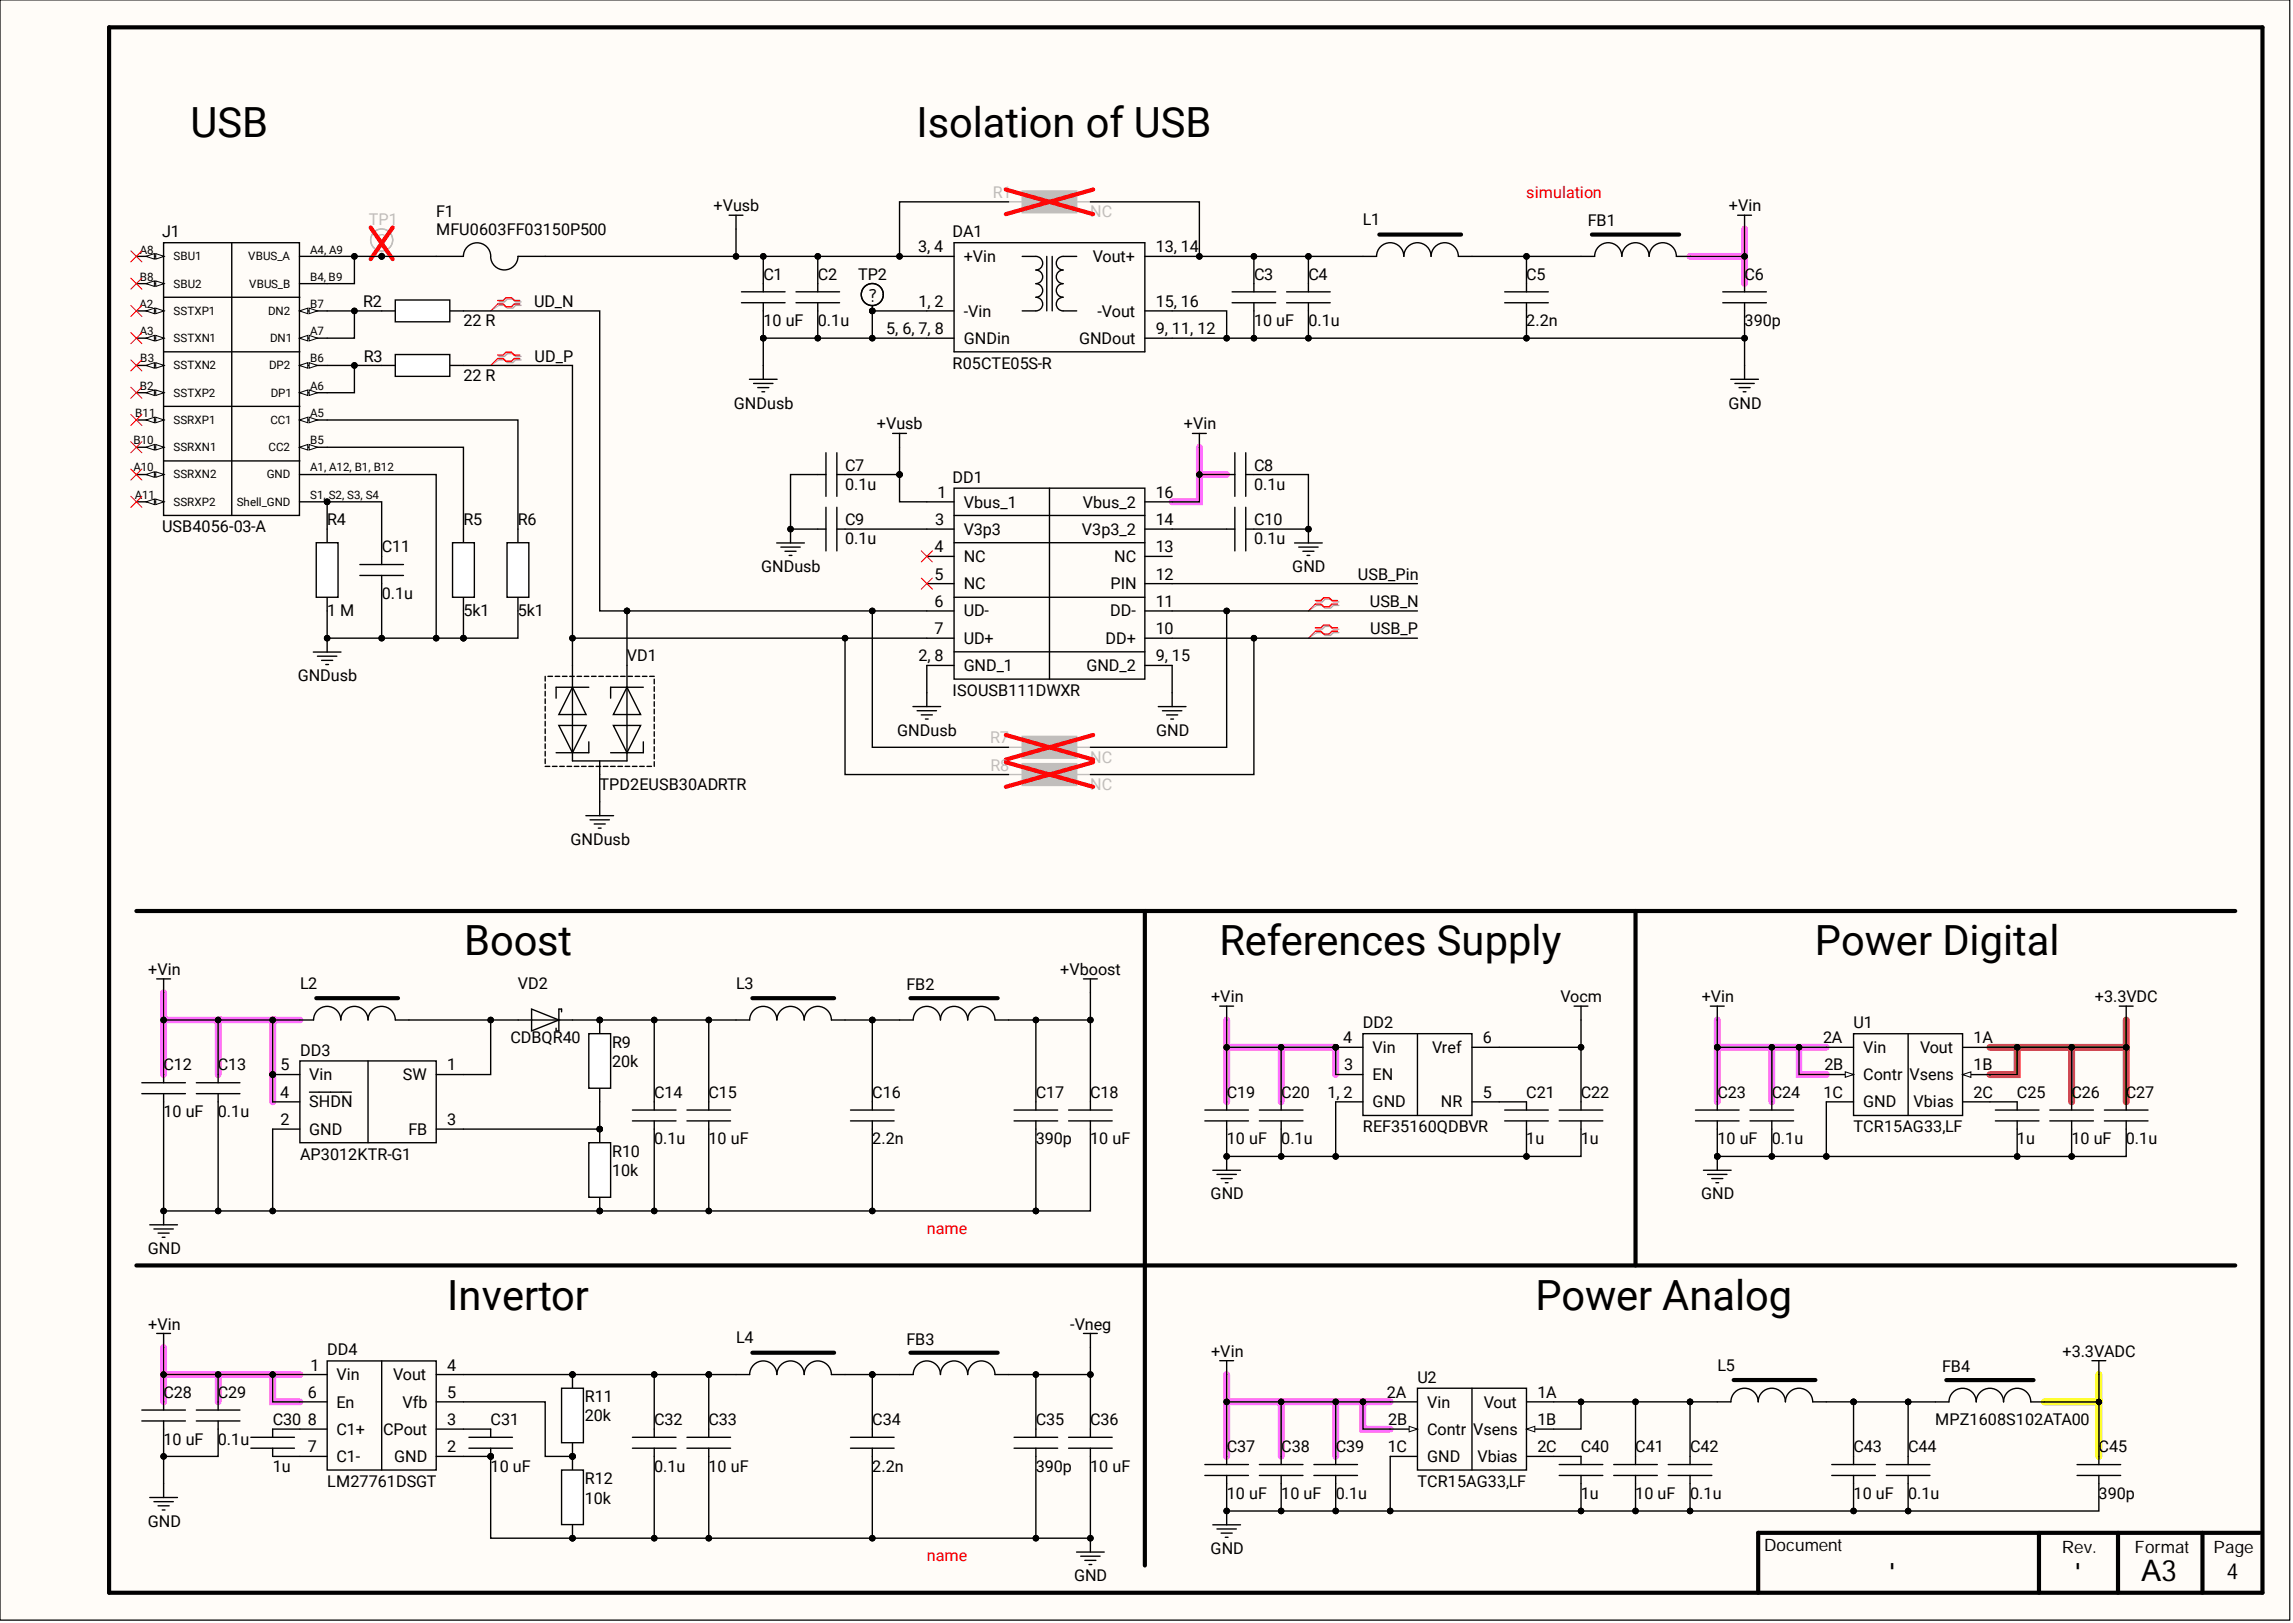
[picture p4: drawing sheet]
<svg xmlns="http://www.w3.org/2000/svg" width="420mm" height="297mm" viewBox="0 0 420 297" stroke-linecap="round" stroke-linejoin="round" font-family="sans-serif">
<defs><g id="words">
<g font-size="7.6">
<text x="34.9" y="25.1">USB</text>
<text x="167.8" y="25.1">Isolation of USB</text>
<text x="85" y="174.8">Boost</text>
<text x="223.2" y="174.8">References Supply</text>
<text x="332.3" y="174.8">Power Digital</text>
<text x="81.9" y="239.7">Invertor</text>
<text x="281.1" y="239.7">Power Analog</text>
</g>
<g font-size="5.4">
<text x="345.9" y="289.9">'</text>
<text x="379.9" y="289.9">'</text>
<text x="392.1" y="289.4">А3</text>
</g>
<text font-size="4.1" x="407.6" y="289.1">4</text>
<text font-size="3.7" fill="#bfbebc" x="69.1" y="45.2">?</text>
<text font-size="3.7" x="158.9" y="55.3">?</text>
<g font-size="3.1">
<text x="323" y="283.9">Document</text>
<text x="377.5" y="284.2">Rev.</text>
<text x="390.8" y="284.2">Format</text>
<text x="405.3" y="284.2">Page</text>
</g>
<g font-size="3" fill="#bfbebc">
<text x="67.5" y="41.2">TP1</text>
<text x="181.8" y="36.2">R1</text>
<text x="199.6" y="39.7">NC</text>
<text x="181.3" y="136.1">R7</text>
<text x="181.3" y="141.1">R8</text>
<text x="199.6" y="139.6">NC</text>
<text x="199.6" y="144.6">NC</text>
</g>
<g font-size="3">
<text x="79.9" y="39.7">F1</text>
<text x="130.6" y="38.6">+Vusb</text>
<text x="249.5" y="41.2">L1</text>
<text x="290.7" y="41.4">FB1</text>
<text x="316.5" y="38.6">+Vin</text>
<text x="29.7" y="43.4">J1</text>
<text x="79.9" y="42.9">MFU0603FF03150P500</text>
<text x="168.1" y="46.1">3, 4</text>
<text x="174.4" y="43.4">DA1</text>
<text x="176.4" y="47.9">+Vin</text>
<text x="200.1" y="47.9">Vout+</text>
<text x="211.6" y="46.1">13, 14</text>
<text x="139.8" y="51.2">C1</text>
<text x="149.7" y="51.2">C2</text>
<text x="157.1" y="51.2">TP2</text>
<text x="229.6" y="51.2">C3</text>
<text x="239.6" y="51.2">C4</text>
<text x="279.4" y="51.2">C5</text>
<text x="319.4" y="51.2">C6</text>
<text x="66.5" y="56.2">R2</text>
<text x="84.8" y="59.8">22 R</text>
<text x="97.8" y="56.2">UD_N</text>
<text x="139.8" y="59.8">10 uF</text>
<text x="149.7" y="59.8">0.1u</text>
<text x="168.2" y="56.2">1, 2</text>
<text x="176.4" y="58">-Vin</text>
<text x="200.9" y="58">-Vout</text>
<text x="211.6" y="56.2">15, 16</text>
<text x="229.6" y="59.8">10 uF</text>
<text x="239.6" y="59.8">0.1u</text>
<text x="279.4" y="59.8">2.2n</text>
<text x="319.4" y="59.8">390p</text>
<text x="162.2" y="61.2">5, 6, 7, 8</text>
<text x="176.4" y="63">GNDin</text>
<text x="197.6" y="63">GNDout</text>
<text x="211.6" y="61.2">9, 11, 12</text>
<text x="66.6" y="66.2">R3</text>
<text x="84.8" y="69.7">22 R</text>
<text x="97.9" y="66.2">UD_P</text>
<text x="174.4" y="67.4">R05CTE05S-R</text>
<text x="134.4" y="74.8">GNDusb</text>
<text x="316.5" y="74.8">GND</text>
<text x="160.5" y="78.6">+Vusb</text>
<text x="216.7" y="78.6">+Vin</text>
<text x="154.7" y="86.1">C7</text>
<text x="154.7" y="89.7">0.1u</text>
<text x="174.4" y="88.3">DD1</text>
<text x="229.6" y="86.1">C8</text>
<text x="229.6" y="89.7">0.1u</text>
<text x="171.6" y="91.1">1</text>
<text x="176.4" y="92.9">Vbus_1</text>
<text x="198.2" y="92.9">Vbus_2</text>
<text x="211.6" y="91.1">16</text>
<text x="29.7" y="97.4">USB4056-03-A</text>
<text x="59.9" y="96.1">R4</text>
<text x="69.9" y="101.1">C11</text>
<text x="84.8" y="96.1">R5</text>
<text x="94.8" y="96.1">R6</text>
<text x="154.7" y="96.1">C9</text>
<text x="154.7" y="99.6">0.1u</text>
<text x="171.1" y="101.1">4</text>
<text x="171.2" y="96.1">3</text>
<text x="176.4" y="97.9">V3p3</text>
<text x="198.1" y="97.9">V3p3_2</text>
<text x="211.6" y="101.1">13</text>
<text x="211.6" y="96.1">14</text>
<text x="229.6" y="96.1">C10</text>
<text x="229.6" y="99.6">0.1u</text>
<text x="139.3" y="104.7">GNDusb</text>
<text x="171.1" y="106.1">5</text>
<text x="176.4" y="102.9">NC</text>
<text x="176.4" y="107.8">NC</text>
<text x="203.3" y="107.8">PIN</text>
<text x="204" y="102.9">NC</text>
<text x="211.6" y="106.1">12</text>
<text x="236.6" y="104.7">GND</text>
<text x="248.6" y="106.1">USB_Pin</text>
<text x="59.9" y="112.8">1 M</text>
<text x="69.9" y="109.6">0.1u</text>
<text x="84.8" y="112.8">5k1</text>
<text x="94.8" y="112.8">5k1</text>
<text x="171.1" y="111.1">6</text>
<text x="176.4" y="112.8">UD-</text>
<text x="203.2" y="112.8">DD-</text>
<text x="211.6" y="111.1">11</text>
<text x="250.8" y="111.1">USB_N</text>
<text x="171.1" y="116">7</text>
<text x="176.4" y="117.8">UD+</text>
<text x="202.4" y="117.8">DD+</text>
<text x="211.6" y="116">10</text>
<text x="250.9" y="116">USB_P</text>
<text x="54.5" y="124.7">GNDusb</text>
<text x="114.8" y="121">VD1</text>
<text x="168.2" y="121">2, 8</text>
<text x="176.4" y="122.8">GND_1</text>
<text x="198.9" y="122.8">GND_2</text>
<text x="211.6" y="121">9, 15</text>
<text x="174.4" y="127.4">ISOUSB111DWXR</text>
<text x="164.3" y="134.6">GNDusb</text>
<text x="211.7" y="134.6">GND</text>
<text x="109.8" y="144.6">TPD2EUSB30ADRTR</text>
<text x="104.4" y="154.7">GNDusb</text>
<text x="27.1" y="178.4">+Vin</text>
<text x="194.1" y="178.4">+Vboost</text>
<text x="54.9" y="181">L2</text>
<text x="94.8" y="181">VD2</text>
<text x="134.8" y="181">L3</text>
<text x="166" y="181.2">FB2</text>
<text x="221.7" y="183.4">+Vin</text>
<text x="285.7" y="183.4">Vocm</text>
<text x="311.6" y="183.4">+Vin</text>
<text x="383.5" y="183.4">+3.3VDC</text>
<text x="93.5" y="190.9">CDBQR40</text>
<text x="112" y="191.8">R9</text>
<text x="245.9" y="190.9">4</text>
<text x="249.5" y="188.2">DD2</text>
<text x="271.5" y="190.9">6</text>
<text x="333.8" y="190.9">2A</text>
<text x="339.4" y="188.2">U1</text>
<text x="361.3" y="190.9">1A</text>
<text x="29.9" y="195.9">C12</text>
<text x="39.9" y="195.9">C13</text>
<text x="51.4" y="195.9">5</text>
<text x="54.9" y="193.2">DD3</text>
<text x="56.6" y="197.7">Vin</text>
<text x="73.8" y="197.7">SW</text>
<text x="81.9" y="195.9">1</text>
<text x="112" y="195.3">20k</text>
<text x="246.1" y="195.9">3</text>
<text x="251.3" y="197.7">EN</text>
<text x="251.3" y="192.7">Vin</text>
<text x="262.2" y="192.7">Vref</text>
<text x="334" y="195.9">2B</text>
<text x="341.1" y="192.7">Vin</text>
<text x="341.1" y="197.7">Contr</text>
<text x="349.6" y="197.7">Vsens</text>
<text x="351.5" y="192.7">Vout</text>
<text x="361.3" y="195.9">1B</text>
<text x="51.3" y="200.9">4</text>
<text x="56.6" y="202.7">SHDN</text>
<text x="119.7" y="200.9">C14</text>
<text x="129.7" y="200.9">C15</text>
<text x="159.7" y="200.9">C16</text>
<text x="189.6" y="200.9">C17</text>
<text x="199.6" y="200.9">C18</text>
<text x="224.6" y="200.9">C19</text>
<text x="234.6" y="200.9">C20</text>
<text x="243" y="200.9">1, 2</text>
<text x="251.3" y="202.7">GND</text>
<text x="263.8" y="202.7">NR</text>
<text x="271.5" y="200.9">5</text>
<text x="279.4" y="200.9">C21</text>
<text x="289.4" y="200.9">C22</text>
<text x="314.4" y="200.9">C23</text>
<text x="324.4" y="200.9">C24</text>
<text x="333.9" y="200.9">1C</text>
<text x="341.1" y="202.7">GND</text>
<text x="350.3" y="202.7">Vbias</text>
<text x="361.3" y="200.9">2C</text>
<text x="369.3" y="200.9">C25</text>
<text x="379.2" y="200.9">C26</text>
<text x="389.2" y="200.9">C27</text>
<text x="29.9" y="204.4">10 uF</text>
<text x="39.9" y="204.4">0.1u</text>
<text x="51.4" y="205.9">2</text>
<text x="56.6" y="207.7">GND</text>
<text x="74.8" y="207.7">FB</text>
<text x="81.9" y="205.9">3</text>
<text x="119.7" y="209.4">0.1u</text>
<text x="129.7" y="209.4">10 uF</text>
<text x="159.7" y="209.4">2.2n</text>
<text x="189.6" y="209.4">390p</text>
<text x="199.6" y="209.4">10 uF</text>
<text x="224.6" y="209.4">10 uF</text>
<text x="234.6" y="209.4">0.1u</text>
<text x="249.5" y="207.2">REF35160QDBVR</text>
<text x="279.4" y="209.4">1u</text>
<text x="289.4" y="209.4">1u</text>
<text x="314.4" y="209.4">10 uF</text>
<text x="324.4" y="209.4">0.1u</text>
<text x="339.4" y="207.2">TCR15AG33,LF</text>
<text x="369.3" y="209.4">1u</text>
<text x="379.2" y="209.4">10 uF</text>
<text x="389.2" y="209.4">0.1u</text>
<text x="54.9" y="212.2">AP3012KTR-G1</text>
<text x="112" y="211.7">R10</text>
<text x="112" y="215.3">10k</text>
<text x="221.6" y="219.5">GND</text>
<text x="311.5" y="219.5">GND</text>
<text x="27" y="229.6">GND</text>
<text x="27.1" y="243.3">+Vin</text>
<text x="134.8" y="245.9">L4</text>
<text x="196" y="243.3">-Vneg</text>
<text x="56.9" y="250.8">1</text>
<text x="59.9" y="248.1">DD4</text>
<text x="81.9" y="250.8">4</text>
<text x="166" y="246.1">FB3</text>
<text x="221.7" y="248.3">+Vin</text>
<text x="314.4" y="250.8">L5</text>
<text x="355.6" y="251.1">FB4</text>
<text x="377.6" y="248.3">+3.3VADC</text>
<text x="29.9" y="255.8">C28</text>
<text x="39.9" y="255.8">C29</text>
<text x="56.4" y="255.8">6</text>
<text x="61.6" y="252.6">Vin</text>
<text x="61.6" y="257.6">En</text>
<text x="72" y="252.6">Vout</text>
<text x="73.7" y="257.6">Vfb</text>
<text x="81.9" y="255.8">5</text>
<text x="107.1" y="256.6">R11</text>
<text x="253.9" y="255.8">2A</text>
<text x="259.5" y="253">U2</text>
<text x="261.3" y="257.6">Vin</text>
<text x="271.7" y="257.6">Vout</text>
<text x="281.5" y="255.8">1A</text>
<text x="49.9" y="260.8">C30</text>
<text x="56.4" y="260.8">8</text>
<text x="61.6" y="262.6">C1+</text>
<text x="70.1" y="262.6">CPout</text>
<text x="81.9" y="260.8">3</text>
<text x="89.8" y="260.8">C31</text>
<text x="107.1" y="260.1">20k</text>
<text x="119.7" y="260.8">C32</text>
<text x="129.7" y="260.8">C33</text>
<text x="159.7" y="260.8">C34</text>
<text x="189.6" y="260.8">C35</text>
<text x="199.6" y="260.8">C36</text>
<text x="254.2" y="260.8">2B</text>
<text x="261.3" y="262.6">Contr</text>
<text x="269.7" y="262.6">Vsens</text>
<text x="281.5" y="260.8">1B</text>
<text x="354.3" y="260.8">MPZ1608S102ATA00</text>
<text x="29.9" y="264.4">10 uF</text>
<text x="39.9" y="264.4">0.1u</text>
<text x="49.9" y="269.4">1u</text>
<text x="56.4" y="265.8">7</text>
<text x="61.6" y="267.6">C1-</text>
<text x="72.2" y="267.6">GND</text>
<text x="81.9" y="265.8">2</text>
<text x="89.8" y="269.4">10 uF</text>
<text x="119.7" y="269.4">0.1u</text>
<text x="129.7" y="269.4">10 uF</text>
<text x="159.7" y="269.4">2.2n</text>
<text x="189.6" y="269.4">390p</text>
<text x="199.6" y="269.4">10 uF</text>
<text x="224.6" y="265.8">C37</text>
<text x="234.6" y="265.8">C38</text>
<text x="244.5" y="265.8">C39</text>
<text x="254.1" y="265.8">1C</text>
<text x="261.3" y="267.6">GND</text>
<text x="270.5" y="267.6">Vbias</text>
<text x="281.5" y="265.8">2C</text>
<text x="289.4" y="265.8">C40</text>
<text x="299.4" y="265.8">C41</text>
<text x="309.4" y="265.8">C42</text>
<text x="339.4" y="265.8">C43</text>
<text x="349.3" y="265.8">C44</text>
<text x="384.2" y="265.8">C45</text>
<text x="59.9" y="272.1">LM27761DSGT</text>
<text x="107.1" y="271.6">R12</text>
<text x="107.1" y="275.2">10k</text>
<text x="224.6" y="274.3">10 uF</text>
<text x="234.6" y="274.3">10 uF</text>
<text x="244.5" y="274.3">0.1u</text>
<text x="259.5" y="272.1">TCR15AG33,LF</text>
<text x="289.4" y="274.3">1u</text>
<text x="299.4" y="274.3">10 uF</text>
<text x="309.4" y="274.3">0.1u</text>
<text x="339.4" y="274.3">10 uF</text>
<text x="349.3" y="274.3">0.1u</text>
<text x="384.2" y="274.3">390p</text>
<text x="27" y="279.4">GND</text>
<text x="221.6" y="284.4">GND</text>
<text x="196.6" y="289.4">GND</text>
</g>
<g font-size="3" fill="#f00">
<text x="279.4" y="36.2">simulation</text>
<text x="169.7" y="225.9">name</text>
<text x="169.7" y="285.8">name</text>
</g>
<g font-size="2.1">
<text x="25.6" y="46.4">A8</text>
<text x="31.8" y="47.7">SBU1</text>
<text x="45.5" y="47.7">VBUS_A</text>
<text x="56.8" y="46.4">A4, A9</text>
<text x="25.6" y="51.4">B8</text>
<text x="31.8" y="52.7">SBU2</text>
<text x="45.6" y="52.7">VBUS_B</text>
<text x="56.8" y="51.4">B4, B9</text>
<text x="25.5" y="56.4">A2</text>
<text x="31.8" y="57.6">SSTXP1</text>
<text x="49.1" y="57.6">DN2</text>
<text x="56.8" y="56.4">B7</text>
<text x="25.6" y="61.4">A3</text>
<text x="31.8" y="62.6">SSTXN1</text>
<text x="49.4" y="62.6">DN1</text>
<text x="56.8" y="61.4">A7</text>
<text x="25.6" y="71.3">B2</text>
<text x="25.7" y="66.3">B3</text>
<text x="31.8" y="67.6">SSTXN2</text>
<text x="49.3" y="67.6">DP2</text>
<text x="56.8" y="71.3">A6</text>
<text x="56.8" y="66.3">B6</text>
<text x="24.8" y="76.3">B11</text>
<text x="31.8" y="77.6">SSRXP1</text>
<text x="31.8" y="72.6">SSTXP2</text>
<text x="49.5" y="77.6">CC1</text>
<text x="49.6" y="72.6">DP1</text>
<text x="56.8" y="76.3">A5</text>
<text x="24.4" y="81.3">B10</text>
<text x="31.8" y="82.6">SSRXN1</text>
<text x="49.2" y="82.6">CC2</text>
<text x="56.8" y="81.3">B5</text>
<text x="24.4" y="86.3">A10</text>
<text x="31.8" y="87.6">SSRXN2</text>
<text x="48.8" y="87.6">GND</text>
<text x="56.8" y="86.3">A1, A12, B1, B12</text>
<text x="24.7" y="91.4">A11</text>
<text x="31.8" y="92.6">SSRXP2</text>
<text x="43.3" y="92.6">Shell_GND</text>
<text x="56.8" y="91.4">S1, S2, S3, S4</text>
</g>
</g></defs>
<path d="M0 0h419.2v296.5h-419.2z" fill-rule="evenodd" fill="#fffcf8"/>
<path d="M0 0h419.2v296.5h-419.2z" fill="none" stroke="#000" stroke-width=".18"/>
<path d="M0 0h419.2v296.5h-419.2z" fill-rule="evenodd" fill="#fffcf8"/>
<path d="M0 0h419.2v296.5h-419.2z" fill="none" stroke="#000" stroke-width=".18"/>
<path d="M364.3 191.7h5M379.3 191.7v10M389.3 186.7v5h-20v5h-5M389.3 191.7v10" fill="none" stroke="#de4f16" stroke-width="1.3"/>
<g fill="none" stroke="#ff6eff" stroke-width="1.3">
<path d="M319.4 41.9v5h-10M319.4 46.9v5M219.6 81.9v9.9h-5M219.6 86.9h5M30 186.7h9.9v10M30 181.7v15M39.9 186.7h10v15M49.9 186.7h5M224.6 191.7h19.9v5M224.6 186.7v15M234.6 191.7v10M314.4 191.7h15v5h5"/>
<path d="M314.4 186.7v15M324.4 191.7v10M329.4 191.7h5M30 246.6v5h19.9v5h5M30 251.6v5M39.9 251.6v5M49.9 251.6h5M224.6 251.6v5h10M224.6 256.6v9.9M244.5 256.6v9.9M249.5 256.6v5h5M249.5 256.6h-14.9v9.9"/>
<path d="M249.5 256.6h5"/>
</g>
<path d="M374.3 256.6h10v9.9M384.3 251.6v5" fill="none" stroke="#ff0" stroke-width="1.3"/>
<path d="M20 5v286.5M20 5h394.2v286.5h-394.2M373.3 280.5v11M387.8 280.5v11M403.2 280.5v11M413.7 280.5h-91.8v11" fill="none" stroke="#000" stroke-width=".76"/>
<path d="M318.1 39.4h2.6M319.4 39.4v2.5M69.9 66.9h2.5M82.4 66.9h2.4M316.9 69.4h5M317.6 70.2h3.6M318.4 70.9h2M319.1 71.7h.6M319.4 66.9v2.5" fill="none" stroke="#000" stroke-width=".25"/>
<path d="M91.4 55.3h1l.5-.6h1l.5 .6h1M91.4 55.9h1l.5 .5h1l.5-.5h1M91.4 65.2h1l.5-.5h1l.5 .5h1M91.4 65.9h1l.5 .5h1l.5-.5h1" fill="none" stroke="#d0a19e" stroke-width=".25"/>
<path d="M91.4 55.9l-1.6 1M91.4 65.9l-1.6 1" fill="none" stroke="#d0a19e" stroke-width=".18"/>
<path d="M91.1 55h1l.5-.5h1l.5 .5h1.1M91.1 55.6h1l.5 .5h1l.5-.5h1.1M91.1 65h1l.5-.5h1l.5 .5h1.1M91.1 65.6h1l.5 .5h1l.5-.5h1.1" fill="none" stroke="#f00" stroke-width=".25"/>
<path d="M91.1 55.6l-1.3 1.3M91.1 65.6l-1.3 1.3" fill="none" stroke="#f00" stroke-width=".18"/>
<path d="M72.4 64.9h10v4h-10z" fill-rule="evenodd" fill="#fff"/>
<path d="M69.9 56.9h2.5M82.4 56.9h2.4M72.4 64.9h10v4h-10z" fill="none" stroke="#000" stroke-width=".25"/>
<path d="M72.4 54.9h10v4h-10z" fill-rule="evenodd" fill="#fff"/>
<g fill="none" stroke="#000" stroke-width=".25">
<path d="M72.4 54.9h10v4h-10zM135.7 55.4h8M135.7 53.4h8M139.7 51.9v1.5M139.7 55.4v1.5M145.7 55.4h8M145.7 53.4h8M149.7 51.9v1.5M149.7 55.4v1.5M235.6 53.4h7.9M235.6 55.4h7.9M239.5 51.9v1.5"/>
<path d="M239.5 55.4v1.5M339.4 189.2h19.9v15h-19.9zM359.3 191.7h5M359.3 196.7h5M388 184.1h2.5M389.3 184.1v2.6M375.3 205.1h8M375.3 203.2h8M379.3 201.7v1.5M379.3 205.1v1.5"/>
</g>
<path d="M25 166.7h384.2" fill="none" stroke="#000" stroke-width=".76"/>
<path d="M359.3 196.7l1.5-.5v1z" fill="#f8fcff"/>
<path d="M359.3 196.7l1.5-.5v1z" fill="none" stroke="#000" stroke-width=".18"/>
<path d="M334.4 191.7h5M334.4 196.7h5" fill="none" stroke="#000" stroke-width=".25"/>
<path d="M337.8 196.2l1.6 .5-1.6 .5z" fill="#f8fcff"/>
<g fill="none" stroke="#000" stroke-width=".18">
<path d="M337.8 196.2l1.6 .5-1.6 .5z"/>
<circle cx="224.6" cy="276.5" r=".51"/>
</g>
<g fill="none" stroke="#000" stroke-width=".25">
<path d="M349.3 189.2v15M334.4 201.7h5M359.3 201.7h5M223.3 249h2.5M224.6 249v2.6M259.5 254.1h20v14.9h-20zM279.5 256.6h5M222 279.1h5.1M222.8 279.8h3.6M224.6 276.5v2.6M279.5 261.6h5M295.4 270h8"/>
<path d="M295.4 268h8M299.4 266.5v1.5M299.4 270v1.5M223.6 280.6h2M224.3 281.4h.5"/>
</g>
<circle cx="224.6" cy="276.5" r=".51" fill="#000"/>
<path d="M279.5 261.6l1.5-.6v1.1z" fill="#f8fcff"/>
<path d="M279.5 261.6l1.5-.6v1.1z" fill="none" stroke="#000" stroke-width=".18"/>
<path d="M254.5 256.6h5M254.5 261.6h5" fill="none" stroke="#000" stroke-width=".25"/>
<path d="M258 261l1.5 .6-1.5 .5z" fill="#f8fcff"/>
<g fill="none" stroke="#000" stroke-width=".18">
<path d="M258 261l1.5 .6-1.5 .5z"/>
<circle cx="314.4" cy="211.6" r=".51"/>
</g>
<g fill="none" stroke="#000" stroke-width=".25">
<path d="M133.5 39.4h2.5M134.8 39.4v2.5M169.7 56.9h5M169.7 46.9h5M174.7 44.4h34.9v20h-34.9zM187.1 46.9h2.5a1.25 1.25 0 0 1 1.3 1.3 1.25 1.25 0 0 1-1.3 1.2 1.25 1.25 0 0 1 1.3 1.3 1.25 1.25 0 0 1-1.3 1.2 1.25 1.25 0 0 1 1.3 1.3 1.25 1.25 0 0 1-1.3 1.2 1.25 1.25 0 0 1 1.3 1.3 1.25 1.25 0 0 1-1.3 1.2h-2.5M191.6 46.9v10M192.6 46.9v10M197.1 46.9h-2.5a1.25 1.25 0 0 0-1.2 1.3 1.25 1.25 0 0 0 1.2 1.2 1.25 1.25 0 0 0-1.2 1.3 1.25 1.25 0 0 0 1.2 1.2 1.25 1.25 0 0 0-1.2 1.3 1.25 1.25 0 0 0 1.2 1.2 1.25 1.25 0 0 0-1.2 1.3 1.25 1.25 0 0 0 1.2 1.2h2.5M209.6 56.9h5M209.6 46.9h5M225.6 55.4h8"/>
<path d="M225.6 53.4h8M229.6 51.9v1.5M229.6 55.4v1.5M169.7 61.9h5M209.6 61.9h5M84.8 96.8v2.5M224.6 86.9h1.5M226.1 82.9v7.9M228.1 82.9v7.9M228.1 86.9h1.5M84.8 109.3v2.5M288.2 184.1h2.5"/>
<path d="M289.5 184.1v2.6M313.1 184.1h2.6M314.4 184.1v2.6M310.4 203.2h8M310.4 205.1h8M311.9 214.2h5M312.6 214.9h3.6M313.4 215.7h2M314.1 216.5h.6M314.4 201.7v1.5M314.4 205.1v1.5M314.4 211.6v2.6"/>
<path d="M320.4 203.2h8M320.4 205.1h8M324.4 201.7v1.5M324.4 205.1v1.5M365.3 203.2h8M365.3 205.1h8M369.3 201.7v1.5M369.3 205.1v1.5M385.3 203.2h8M385.3 205.1h8M389.3 201.7v1.5M389.3 205.1v1.5"/>
<path d="M269.5 254.1v14.9M383 249h2.5M384.3 249v2.6M220.6 270h8M220.6 268h8M224.6 266.5v1.5M224.6 270v1.5M230.6 270h8M230.6 268h8M234.6 266.5v1.5M234.6 270v1.5M240.5 270h8"/>
<path d="M240.5 268h8M244.5 266.5v1.5M244.5 270v1.5M254.5 266.5h5M279.5 266.5h5M285.5 270h7.9M285.5 268h7.9M289.5 266.5v1.5M289.5 270v1.5M305.4 270h8M305.4 268h8M309.4 266.5v1.5"/>
<path d="M309.4 270v1.5M335.4 270h7.9M335.4 268h7.9M339.4 266.5v1.5M339.4 270v1.5"/>
</g>
<circle cx="314.4" cy="211.6" r=".51" fill="#000"/>
<path d="M209.6 166.7v119.8" fill="none" stroke="#000" stroke-width=".76"/>
<path d="M82.9 99.3h3.9v10h-3.9z" fill-rule="evenodd" fill="#fff"/>
<path d="M59.9 96.8v2.5M82.9 99.3h3.9v10h-3.9zM59.9 109.3v2.5" fill="none" stroke="#000" stroke-width=".25"/>
<path d="M57.9 99.3h4v10h-4z" fill-rule="evenodd" fill="#fff"/>
<path d="M25 56.9h5M29.9 44.4h24.9v49.9h-24.9zM54.8 46.9h5.1M57.9 99.3h4v10h-4z" fill="none" stroke="#000" stroke-width=".25"/>
<circle cx="59.9" cy="91.8" r=".51" fill="#000"/>
<circle cx="59.9" cy="91.8" r=".51" fill="none" stroke="#000" stroke-width=".18"/>
<path d="M28.5 56.4l1.5 .5-1.5 .5z" fill="#f8fcff"/>
<path d="M28.5 56.4l1.5 .5-1.5 .5z" fill="none" stroke="#000" stroke-width=".18"/>
<path d="M26.7 56.9l1.6-.5v1z" fill="#f8fcff"/>
<path d="M26.7 56.9l1.6-.5v1z" fill="none" stroke="#000" stroke-width=".18"/>
<path d="M25 61.9h5" fill="none" stroke="#000" stroke-width=".25"/>
<path d="M28.5 61.4l1.5 .5-1.5 .5z" fill="#f8fcff"/>
<path d="M28.5 61.4l1.5 .5-1.5 .5z" fill="none" stroke="#000" stroke-width=".18"/>
<path d="M26.7 61.9l1.6-.5v1z" fill="#f8fcff"/>
<path d="M26.7 61.9l1.6-.5v1z" fill="none" stroke="#000" stroke-width=".18"/>
<path d="M54.8 76.9h5.1" fill="none" stroke="#000" stroke-width=".25"/>
<path d="M54.8 76.9l1.5-.5v1z" fill="#f8fcff"/>
<path d="M54.8 76.9l1.5-.5v1z" fill="none" stroke="#000" stroke-width=".18"/>
<path d="M56.6 76.4l1.5 .5-1.5 .5z" fill="#f8fcff"/>
<path d="M56.6 76.4l1.5 .5-1.5 .5z" fill="none" stroke="#000" stroke-width=".18"/>
<path d="M54.8 71.9h5.1" fill="none" stroke="#000" stroke-width=".25"/>
<path d="M54.8 71.9l1.5-.5v1z" fill="#f8fcff"/>
<path d="M54.8 71.9l1.5-.5v1z" fill="none" stroke="#000" stroke-width=".18"/>
<path d="M56.6 71.4l1.5 .5-1.5 .5z" fill="#f8fcff"/>
<path d="M56.6 71.4l1.5 .5-1.5 .5z" fill="none" stroke="#000" stroke-width=".18"/>
<path d="M54.8 61.9h5.1" fill="none" stroke="#000" stroke-width=".25"/>
<path d="M54.8 61.9l1.5-.5v1z" fill="#f8fcff"/>
<path d="M54.8 61.9l1.5-.5v1z" fill="none" stroke="#000" stroke-width=".18"/>
<path d="M56.6 61.4l1.5 .5-1.5 .5z" fill="#f8fcff"/>
<path d="M56.6 61.4l1.5 .5-1.5 .5z" fill="none" stroke="#000" stroke-width=".18"/>
<path d="M25 46.9h5" fill="none" stroke="#000" stroke-width=".25"/>
<path d="M28.5 46.4l1.5 .5-1.5 .5z" fill="#f8fcff"/>
<path d="M28.5 46.4l1.5 .5-1.5 .5z" fill="none" stroke="#000" stroke-width=".18"/>
<path d="M26.7 46.9l1.6-.5v1z" fill="#f8fcff"/>
<path d="M26.7 46.9l1.6-.5v1z" fill="none" stroke="#000" stroke-width=".18"/>
<path d="M25 86.9h5" fill="none" stroke="#000" stroke-width=".25"/>
<path d="M28.5 86.3l1.5 .6-1.5 .5z" fill="#f8fcff"/>
<path d="M28.5 86.3l1.5 .6-1.5 .5z" fill="none" stroke="#000" stroke-width=".18"/>
<path d="M26.7 86.9l1.6-.6v1.1z" fill="#f8fcff"/>
<path d="M26.7 86.9l1.6-.6v1.1z" fill="none" stroke="#000" stroke-width=".18"/>
<path d="M25 91.8h5" fill="none" stroke="#000" stroke-width=".25"/>
<path d="M28.5 91.3l1.5 .5-1.5 .5z" fill="#f8fcff"/>
<path d="M28.5 91.3l1.5 .5-1.5 .5z" fill="none" stroke="#000" stroke-width=".18"/>
<path d="M26.7 91.8l1.6-.5v1z" fill="#f8fcff"/>
<path d="M26.7 91.8l1.6-.5v1z" fill="none" stroke="#000" stroke-width=".18"/>
<path d="M54.8 51.9h5.1M25 76.9h5" fill="none" stroke="#000" stroke-width=".25"/>
<path d="M28.5 76.4l1.5 .5-1.5 .5z" fill="#f8fcff"/>
<path d="M28.5 76.4l1.5 .5-1.5 .5z" fill="none" stroke="#000" stroke-width=".18"/>
<path d="M26.7 76.9l1.6-.5v1z" fill="#f8fcff"/>
<path d="M26.7 76.9l1.6-.5v1z" fill="none" stroke="#000" stroke-width=".18"/>
<path d="M25 81.9h5" fill="none" stroke="#000" stroke-width=".25"/>
<path d="M28.5 81.4l1.5 .5-1.5 .5z" fill="#f8fcff"/>
<path d="M28.5 81.4l1.5 .5-1.5 .5z" fill="none" stroke="#000" stroke-width=".18"/>
<path d="M26.7 81.9l1.6-.5v1z" fill="#f8fcff"/>
<path d="M26.7 81.9l1.6-.5v1z" fill="none" stroke="#000" stroke-width=".18"/>
<path d="M25 51.9h5" fill="none" stroke="#000" stroke-width=".25"/>
<path d="M28.5 51.4l1.5 .5-1.5 .5z" fill="#f8fcff"/>
<path d="M28.5 51.4l1.5 .5-1.5 .5z" fill="none" stroke="#000" stroke-width=".18"/>
<path d="M26.7 51.9l1.6-.5v1z" fill="#f8fcff"/>
<path d="M26.7 51.9l1.6-.5v1z" fill="none" stroke="#000" stroke-width=".18"/>
<path d="M54.8 56.9h5.1" fill="none" stroke="#000" stroke-width=".25"/>
<path d="M54.8 56.9l1.5-.5v1z" fill="#f8fcff"/>
<path d="M54.8 56.9l1.5-.5v1z" fill="none" stroke="#000" stroke-width=".18"/>
<path d="M56.6 56.4l1.5 .5-1.5 .5z" fill="#f8fcff"/>
<path d="M56.6 56.4l1.5 .5-1.5 .5z" fill="none" stroke="#000" stroke-width=".18"/>
<path d="M54.8 66.9h5.1" fill="none" stroke="#000" stroke-width=".25"/>
<path d="M54.8 66.9l1.5-.5v1z" fill="#f8fcff"/>
<path d="M54.8 66.9l1.5-.5v1z" fill="none" stroke="#000" stroke-width=".18"/>
<path d="M56.6 66.4l1.5 .5-1.5 .5z" fill="#f8fcff"/>
<path d="M56.6 66.4l1.5 .5-1.5 .5z" fill="none" stroke="#000" stroke-width=".18"/>
<path d="M54.8 81.9h5.1" fill="none" stroke="#000" stroke-width=".25"/>
<path d="M54.8 81.9l1.5-.5v1z" fill="#f8fcff"/>
<path d="M54.8 81.9l1.5-.5v1z" fill="none" stroke="#000" stroke-width=".18"/>
<path d="M56.6 81.4l1.5 .5-1.5 .5z" fill="#f8fcff"/>
<path d="M56.6 81.4l1.5 .5-1.5 .5z" fill="none" stroke="#000" stroke-width=".18"/>
<path d="M25 66.9h5" fill="none" stroke="#000" stroke-width=".25"/>
<path d="M28.5 66.4l1.5 .5-1.5 .5z" fill="#f8fcff"/>
<path d="M28.5 66.4l1.5 .5-1.5 .5z" fill="none" stroke="#000" stroke-width=".18"/>
<path d="M26.7 66.9l1.6-.5v1z" fill="#f8fcff"/>
<path d="M26.7 66.9l1.6-.5v1z" fill="none" stroke="#000" stroke-width=".18"/>
<path d="M25 71.9h5" fill="none" stroke="#000" stroke-width=".25"/>
<path d="M28.5 71.4l1.5 .5-1.5 .5z" fill="#f8fcff"/>
<path d="M28.5 71.4l1.5 .5-1.5 .5z" fill="none" stroke="#000" stroke-width=".18"/>
<path d="M26.7 71.9l1.6-.5v1z" fill="#f8fcff"/>
<g fill="none" stroke="#000" stroke-width=".18">
<path d="M26.7 71.9l1.6-.5v1z"/>
<circle cx="59.9" cy="91.8" r=".51"/>
<circle cx="59.9" cy="116.8" r=".51"/>
</g>
<g fill="none" stroke="#000" stroke-width=".25">
<path d="M29.9 54.4h25M42.4 44.4v49.9M29.9 74.4h25M29.9 64.4h25M29.9 84.4h25M54.8 86.9h5.1M54.8 91.8h5.1M94.8 96.8v2.5M57.4 119.3h5M59.9 116.8v2.5M94.8 109.3v2.5M58.1 120.1h3.6"/>
<path d="M58.9 120.9h2M59.6 121.6h.5"/>
</g>
<g fill="#000">
<circle cx="59.9" cy="91.8" r=".51"/>
<circle cx="59.9" cy="116.8" r=".51"/>
</g>
<path d="M92.8 99.3h4v10h-4z" fill-rule="evenodd" fill="#fff"/>
<g fill="none" stroke="#000" stroke-width=".25">
<path d="M89.8 46.9a2.5 2.5 0 0 0-2.5-2.5 2.5 2.5 0 0 0-2.5 2.5h-4.9M99.8 46.9h-5a2.5 2.5 0 0 1-2.5 2.5 2.5 2.5 0 0 1-2.5-2.5M159.7 55.9v1M275.5 55.4h8M275.5 53.4h8M279.5 51.9v1.5M279.5 55.4v1.5M315.4 55.4h8M315.4 53.4h8M319.4 51.9v1.5M319.4 55.4v1.5M137.2 69.4h5.1"/>
<path d="M138 70.2h3.5M138.7 70.9h2.1M139.5 71.7h.5M139.7 66.9v2.5M163.4 79.3h2.6M164.7 79.3v2.6M218.3 79.3h2.6M219.6 79.3v2.6M92.8 99.3h4v10h-4zM142.2 99.4h5.1M144.7 96.8v2.6M149.7 96.8h1.5"/>
<path d="M149.7 86.9h1.5M151.2 82.9v7.9M151.2 92.8v8M153.2 96.8h1.5M153.2 82.9v7.9M153.2 92.8v8M153.2 86.9h1.5M169.7 91.8h5M169.7 96.8h5M174.7 89.3h34.9v35h-34.9zM174.7 99.3h34.9M174.7 94.3h34.9"/>
<path d="M192.1 89.3v35M209.6 91.8h5M209.6 96.8h5M224.6 96.8h1.5M226.1 92.8v8M228.1 96.8h1.5M228.1 92.8v8M237 99.4h5.1M239.5 96.8v2.6M65.9 105.3h8M65.9 103.3h8M69.9 101.8v1.5"/>
<path d="M69.9 105.3v1.5M143 100.1h3.5M143.7 100.9h2M144.5 101.7h.5M169.7 101.8h5M169.7 106.8h5M169.7 111.8h5M169.7 116.8h5M174.7 119.3h34.9M174.7 109.3h34.9M209.6 101.8h5M209.6 106.8h5"/>
<path d="M209.6 111.8h5M209.6 116.8h5M237.8 100.1h3.5M238.5 100.9h2.1M239.3 101.7h.5M99.8 123.8v.8M99.8 125.2v.8M99.8 126.5v.9M99.8 127.9v.9M99.8 129.3v.8M99.8 130.7v.8M99.8 132v.9"/>
<path d="M99.8 133.4v.9M99.8 134.8v.8M99.8 136.1v.9M99.8 137.5v.9M99.8 138.9v.8M100.3 123.8h.8M101.6 123.8h.9M102.3 132.8h5l-2.5 5zM103 123.8h.8M104.3 123.8h.8M104.8 125.8l2.5 5h-5zM104.8 121.8v17.5h10v-17.5"/>
<path d="M105.6 123.8h.9M107 123.8h.8M107.8 135.8v2h-6M107.8 125.8h-6v2M108.3 123.8h.8M109.6 123.8h.9M109.8 139.3v2.5M111 123.8h.8M112.3 132.8h5l-2.5 5zM112.3 123.8h.8M113.6 123.8h.9M114.8 125.8l2.5 5h-5z"/>
<path d="M115 123.8h.8M116.3 123.8h.8M117.6 123.8h.8M117.8 135.8v2h-6M117.8 125.8h-6v2M118.9 123.8h.9M119.8 124.3v.9M119.8 125.7v.8M119.8 127v.9M119.8 128.4v.9M119.8 129.8v.9M119.8 131.2v.8"/>
<path d="M119.8 132.5v.9M119.8 133.9v.9M119.8 135.3v.8M119.8 136.7v.8M119.8 138v.9M119.8 139.4v.9M167.1 129.3h5.1M167.9 130.1h3.6M168.7 130.8h2M169.4 131.6h.5M169.7 126.8v2.5M169.7 121.8h5"/>
<path d="M209.6 121.8h5M212.1 129.3h5M212.8 130.1h3.6M213.6 130.8h2M214.3 131.6h.6M214.6 126.8v2.5M99.8 140.3h.8M101.1 140.3h.9M102.5 140.3h.8M103.8 140.3h.8M105.1 140.3h.9M106.5 140.3h.8"/>
<path d="M107.3 149.3h5M107.8 140.3h.8M108 150h3.6M108.8 150.8h2M109.1 140.3h.9M109.5 151.6h.6M109.8 146.7v2.6M110.5 140.3h.8M111.8 140.3h.8M113.1 140.3h.9M114.5 140.3h.8M115.8 140.3h.8"/>
<path d="M117.1 140.3h.9M118.4 140.3h.9M285.5 203.2h7.9M285.5 205.1h7.9M289.5 201.7v1.5M289.5 205.1v1.5M345.3 270h8M345.3 268h8M349.3 266.5v1.5M349.3 270v1.5"/>
<circle cx="159.7" cy="53.9" r="2.02"/>
</g>
<g fill="none" stroke="#f00" stroke-width=".18">
<path d="M24 45.9l2 2M24 50.9l2 2M24 55.9l2 2M26 45.9l-2 2M26 50.9l-2 2M26 55.9l-2 2M24 60.9l2 2M24 65.9l2 2M24 70.9l2 2M24 75.9l2 2M26 60.9l-2 2M26 65.9l-2 2"/>
<path d="M26 70.9l-2 2M26 75.9l-2 2M24 80.8l2 2.1M24 85.8l2 2.1M24 90.8l2 2.1M26 80.8l-2 2.1M26 85.8l-2 2.1M26 90.8l-2 2.1M168.7 100.8l2 2M168.7 105.8l2 2M170.7 100.8l-2 2M170.7 105.8l-2 2"/>
<path d="M240.8 110.5l-1.3 1.3M240.8 115.5l-1.3 1.3"/>
</g>
<g fill="#000">
<circle cx="69.9" cy="46.9" r=".51"/>
<circle cx="159.7" cy="56.9" r=".51"/>
<circle cx="144.7" cy="96.8" r=".51"/>
<circle cx="239.5" cy="96.8" r=".51"/>
</g>
<g fill="none" stroke="#000" stroke-width=".18">
<circle cx="69.9" cy="46.9" r=".51"/>
<circle cx="159.7" cy="56.9" r=".51"/>
<circle cx="144.7" cy="96.8" r=".51"/>
<circle cx="239.5" cy="96.8" r=".51"/>
</g>
<path d="M241.1 110.2h1l.5-.5h1l.5 .5h1M241.1 110.8h1l.5 .5h1l.5-.5h1M241.1 115.2h1l.5-.6h1l.5 .6h1M241.1 115.8h1l.5 .5h1l.5-.5h1" fill="none" stroke="#d0a19e" stroke-width=".25"/>
<path d="M241.1 110.8l-1.6 1M241.1 115.8l-1.6 1" fill="none" stroke="#d0a19e" stroke-width=".18"/>
<path d="M240.8 109.9h1l.5-.5h1l.6 .5h1M240.8 110.5h1l.5 .6h1l.6-.6h1M240.8 114.9h1l.5-.5h1l.6 .5h1M240.8 115.5h1l.5 .5h1l.6-.5h1" fill="none" stroke="#f00" stroke-width=".25"/>
<path d="M299.4 166.7v64.9M25 231.6h384.2" fill="none" stroke="#000" stroke-width=".76"/>
<g fill="none" stroke="#bfbebc" stroke-width=".25">
<path d="M69.9 45.9v1M184.7 136.8h2.4M197.1 136.8h2.5"/>
<circle cx="69.9" cy="43.9" r="2.02"/>
</g>
<path d="M67.9 41.6l4 5.8M71.9 41.6l-4 5.8" fill="none" stroke="#f00" stroke-width=".76"/>
<path d="M187.1 134.8h10v4h-10z" fill-rule="evenodd" fill="#bfbebc"/>
<path d="M187.1 134.8h10v4h-10zM184.7 141.8h2.4M197.1 141.8h2.5" fill="none" stroke="#bfbebc" stroke-width=".25"/>
<path d="M184.1 134.5l16 4.5M200.1 134.5l-16 4.5" fill="none" stroke="#f00" stroke-width=".76"/>
<path d="M187.1 139.8h10v4h-10z" fill-rule="evenodd" fill="#bfbebc"/>
<path d="M184.7 36.9h2.4M197.1 36.9h2.5M187.1 139.8h10v4h-10z" fill="none" stroke="#bfbebc" stroke-width=".25"/>
<path d="M184.1 139.5l16 4.5M200.1 139.5l-16 4.5" fill="none" stroke="#f00" stroke-width=".76"/>
<path d="M187.1 34.9h10v4h-10z" fill-rule="evenodd" fill="#bfbebc"/>
<path d="M187.1 34.9h10v4h-10z" fill="none" stroke="#bfbebc" stroke-width=".25"/>
<path d="M184.1 34.7l16 4.5M200.1 34.7l-16 4.5" fill="none" stroke="#f00" stroke-width=".76"/>
<g fill="none" stroke="#000" stroke-width=".25">
<path d="M26 258.1h7.9M30 256.6v1.5M54.9 251.6h5M54.9 256.6h5M59.9 249.1h20v19.9h-20zM69.9 249.1v19.9M79.9 251.6h4.9M79.9 256.6h4.9M26 260.1h7.9M30 260.1v1.5M54.9 261.6h5M54.9 266.5h5"/>
<path d="M79.9 261.6h4.9M79.9 266.5h4.9M104.8 266.5v2.5M104.8 279v2.5"/>
</g>
<g fill="#000">
<circle cx="104.8" cy="266.5" r=".51"/>
<circle cx="104.8" cy="281.5" r=".51"/>
</g>
<g fill="none" stroke="#000" stroke-width=".18">
<circle cx="104.8" cy="266.5" r=".51"/>
<circle cx="104.8" cy="281.5" r=".51"/>
</g>
<path d="M102.8 269h4v10h-4z" fill-rule="evenodd" fill="#fff"/>
<path d="M104.8 251.6v2.5M102.8 269h4v10h-4zM104.8 264v2.5" fill="none" stroke="#000" stroke-width=".25"/>
<g fill="#000">
<circle cx="104.8" cy="251.6" r=".51"/>
<circle cx="104.8" cy="266.5" r=".51"/>
</g>
<g fill="none" stroke="#000" stroke-width=".18">
<circle cx="104.8" cy="251.6" r=".51"/>
<circle cx="104.8" cy="266.5" r=".51"/>
</g>
<path d="M102.8 254.1h4v9.9h-4z" fill-rule="evenodd" fill="#fff"/>
<g fill="none" stroke="#000" stroke-width=".25">
<path d="M28.7 179.2h2.5M30 179.2v2.5M198.4 179.2h2.5M199.6 179.2v2.5M26 198.2h7.9M30 196.7v1.5M35.9 198.2h8M39.9 196.7v1.5M49.9 196.7h5M54.9 194.2h25v14.9h-25zM56.7 199.9h7.6M67.4 194.2v14.9"/>
<path d="M79.9 196.7h4.9M94.9 186.7h9.9M97.3 184.7l5 2-5 2zM102.8 185.2v-.5h-.5v4h-.5v-.5M26 200.2h7.9M30 200.2v1.5M35.9 200.2h8M39.9 200.2v1.5M49.9 206.6h5M49.9 201.7h5M79.9 206.6h4.9M109.8 206.6v2.5"/>
<path d="M109.8 219.1v2.5M27.4 224.2h5.1M28.2 224.9h3.5M28.9 225.7h2.1M29.7 226.4h.5M30 221.6v2.6M28.7 244h2.5M30 244v2.6M35.9 258.1h8M39.9 256.6v1.5M102.8 254.1h4v9.9h-4zM198.4 244h2.5"/>
<path d="M199.6 244v2.6M27.4 274.1h5.1M28.2 274.8h3.5M28.9 275.6h2.1M29.7 276.4h.5M30 271.5v2.6M35.9 260.1h8M39.9 260.1v1.5M45.9 265h8M45.9 263.1h8M49.9 261.6v1.5M49.9 265v1.5"/>
<path d="M85.9 265h7.9M85.9 263.1h7.9M89.8 261.6v1.5M89.8 265v1.5M125.8 265h8M125.8 263.1h8M129.8 261.6v1.5M129.8 265v1.5M197.1 284.1h5.1M197.9 284.8h3.5M198.6 285.6h2M199.4 286.3h.5"/>
<path d="M199.6 281.5v2.6"/>
</g>
<g fill="#000">
<circle cx="49.9" cy="196.7" r=".51"/>
<circle cx="109.8" cy="206.6" r=".51"/>
<circle cx="30" cy="221.6" r=".51"/>
<circle cx="109.8" cy="221.6" r=".51"/>
<circle cx="89.8" cy="266.5" r=".51"/>
<circle cx="199.6" cy="281.5" r=".51"/>
</g>
<g fill="none" stroke="#000" stroke-width=".18">
<circle cx="49.9" cy="196.7" r=".51"/>
<circle cx="109.8" cy="206.6" r=".51"/>
<circle cx="30" cy="221.6" r=".51"/>
<circle cx="109.8" cy="221.6" r=".51"/>
<circle cx="89.8" cy="266.5" r=".51"/>
<circle cx="199.6" cy="281.5" r=".51"/>
</g>
<path d="M107.8 209.1h4v10h-4z" fill-rule="evenodd" fill="#fff"/>
<path d="M109.8 186.7v2.5M109.8 199.2v2.5M107.8 209.1h4v10h-4z" fill="none" stroke="#000" stroke-width=".25"/>
<circle cx="109.8" cy="186.7" r=".51" fill="#000"/>
<circle cx="109.8" cy="186.7" r=".51" fill="none" stroke="#000" stroke-width=".18"/>
<path d="M107.8 189.2h4v10h-4z" fill-rule="evenodd" fill="#fff"/>
<g fill="none" stroke="#000" stroke-width=".25">
<path d="M184.7 36.9h-20v10M199.6 36.9h20v10M59.9 46.9h5v5h-5M59.9 56.9h5M64.9 46.9h15M69.9 56.9h-5v5h-5M84.8 56.9h25v54.9h5M99.8 46.9h69.9M134.8 41.9v5M139.7 46.9v5M139.7 56.9v10M149.7 46.9v5"/>
<path d="M149.7 56.9v5M169.7 56.9h-10v5M214.6 56.9h10v5h94.8v5M229.6 46.9v5M229.6 56.9v5M239.5 46.9v5M239.5 56.9v5M279.5 46.9v5M279.5 56.9v5M319.4 41.9v5h-12.5a2.49 2.49 0 0 0-2.5-2.5 2.49 2.49 0 0 0-2.5 2.5 2.5 2.5 0 0 0-2.5-2.5 2.5 2.5 0 0 0-2.5 2.5 2.49 2.49 0 0 0-2.5-2.5 2.49 2.49 0 0 0-2.5 2.5h-24.9a2.5 2.5 0 0 0-2.5-2.5 2.5 2.5 0 0 0-2.5 2.5 2.49 2.49 0 0 0-2.5-2.5 2.49 2.49 0 0 0-2.5 2.5 2.5 2.5 0 0 0-2.5-2.5 2.5 2.5 0 0 0-2.5 2.5h-37.4M319.4 46.9v5M319.4 56.9v5"/>
<path d="M59.9 76.9h34.9v19.9M59.9 66.9h5M69.9 66.9h-5v5h-5M84.8 66.9h20v49.9h64.9M139.7 61.9h30M214.6 61.9h10M59.9 81.9h24.9v14.9M59.9 86.9h20v29.9M59.9 96.8v-5h10v10M149.7 86.9h-5v9.9h5M154.7 96.8h15M154.7 86.9h10"/>
<path d="M164.7 86.9v4.9h5M164.7 81.9v5M214.6 96.8h10M219.6 81.9v9.9h-5M219.6 86.9h5M229.6 86.9h9.9v9.9h-9.9M59.9 111.8v5h24.9M69.9 106.8v10M84.8 111.8v5M94.8 111.8v5h-10M104.8 116.8v5M114.8 111.8h54.9"/>
<path d="M114.8 111.8v10M154.7 116.8v25h30M159.7 111.8v25h25M214.6 111.8h44.9M214.6 116.8h44.9M214.6 106.8h44.9M224.6 111.8v25h-25M229.6 116.8v25h-30M169.7 121.8v5M214.6 121.8v5M109.8 141.8v4.9M30 186.7h9.9v10"/>
<path d="M30 181.7v15M39.9 186.7h10v15M49.9 186.7h7.5a2.49 2.49 0 0 1 2.5-2.5 2.49 2.49 0 0 1 2.5 2.5 2.49 2.49 0 0 1 2.5-2.5 2.49 2.49 0 0 1 2.5 2.5 2.5 2.5 0 0 1 2.5-2.5 2.5 2.5 0 0 1 2.5 2.5h22.5M89.8 186.7v10h-5M104.8 186.7h32.4a2.49 2.49 0 0 1 2.5-2.5 2.49 2.49 0 0 1 2.5 2.5 2.5 2.5 0 0 1 2.5-2.5 2.5 2.5 0 0 1 2.5 2.5 2.49 2.49 0 0 1 2.5-2.5 2.49 2.49 0 0 1 2.5 2.5h15a2.49 2.49 0 0 1 2.5-2.5 2.49 2.49 0 0 1 2.5 2.5 2.49 2.49 0 0 1 2.5-2.5 2.49 2.49 0 0 1 2.5 2.5 2.5 2.5 0 0 1 2.5-2.5 2.5 2.5 0 0 1 2.5 2.5h7.4M107.8 189.2h4v10h-4zM119.8 186.7v16.5M129.8 186.7v16.5M159.7 186.7v16.5M199.6 181.7v5h-10v16.5M199.6 186.7v16.5M223.3 184.1h2.5"/>
<path d="M224.6 191.7h19.9M224.6 184.1v19.1M234.6 191.7v11.5M244.5 191.7v5h5M244.5 191.7h5M249.5 189.2h20v15h-20zM259.5 189.2v15M289.5 186.7v5h-20M289.5 191.7v10M314.4 191.7h15v5h5M314.4 186.7v15M324.4 191.7v10"/>
<path d="M329.4 191.7h5M364.3 191.7h5M379.3 191.7v10M389.3 186.7v5h-20v5h-5M389.3 191.7v10M30 201.7v19.9h9.9M39.9 201.7v19.9h10v-15M109.8 201.7v4.9h-25M115.8 205.1h8M115.8 203.2h8M119.8 205.1v16.5M125.8 205.1h8"/>
<path d="M125.8 203.2h8M129.8 205.1v16.5M155.7 205.1h8M155.7 203.2h8M159.7 205.1v16.5M185.7 205.1h7.9M185.7 203.2h7.9M189.6 205.1v16.5M195.6 205.1h8M195.6 203.2h8M199.6 205.1v16.5h-10M220.6 205.1h8"/>
<path d="M220.6 203.2h8M222 214.2h5.1M222.8 214.9h3.6M223.6 215.7h2M224.3 216.5h.5M224.6 211.6v2.6M230.6 205.1h8M230.6 203.2h8M234.6 205.1v6.5M244.5 211.6h35M249.5 201.7h-5v9.9h-19.9v-6.5M269.5 201.7h10v1.5"/>
<path d="M275.5 205.1h8M275.5 203.2h8M279.5 205.1v6.5h10v-5M324.4 206.6v5M334.4 201.7v9.9h-20v-5M334.4 211.7h34.9M364.3 201.7h5M369.3 206.6v5.1h10v-5.1M389.3 206.6v5.1h-10M49.9 221.6h139.7M30 246.6v5h19.9v5h5M30 251.6v5"/>
<path d="M39.9 251.6v5M49.9 251.6h5M84.8 256.6h15v9.9h5M84.8 251.6h45M119.8 251.6v11.5M129.8 251.6h7.4a2.49 2.49 0 0 1 2.5-2.5 2.49 2.49 0 0 1 2.5 2.5 2.5 2.5 0 0 1 2.5-2.5 2.5 2.5 0 0 1 2.5 2.5 2.49 2.49 0 0 1 2.5-2.5 2.49 2.49 0 0 1 2.5 2.5h15a2.49 2.49 0 0 1 2.5-2.5 2.49 2.49 0 0 1 2.5 2.5 2.49 2.49 0 0 1 2.5-2.5 2.49 2.49 0 0 1 2.5 2.5 2.5 2.5 0 0 1 2.5-2.5 2.5 2.5 0 0 1 2.5 2.5h7.4v11.5M129.8 251.6v10M159.7 251.6v11.5M189.6 251.6h10v11.5M199.6 246.6v5M224.6 251.6v5h10M224.6 256.6v9.9"/>
<path d="M244.5 256.6v9.9M249.5 256.6v5h5M249.5 256.6h-14.9v9.9M249.5 256.6h5M284.5 256.6h5M299.4 256.6v9.9M309.4 256.6h7.5a2.5 2.5 0 0 1 2.5-2.5 2.5 2.5 0 0 1 2.5 2.5 2.49 2.49 0 0 1 2.5-2.5 2.49 2.49 0 0 1 2.5 2.5 2.5 2.5 0 0 1 2.5-2.5 2.5 2.5 0 0 1 2.5 2.5h7.5v9.9M309.4 256.6h-19.9v5h-5M309.4 256.6v9.9M339.4 256.6h17.4a2.49 2.49 0 0 1 2.5-2.5 2.49 2.49 0 0 1 2.5 2.5 2.5 2.5 0 0 1 2.5-2.5 2.5 2.5 0 0 1 2.5 2.5 2.49 2.49 0 0 1 2.5-2.5 2.49 2.49 0 0 1 2.5 2.5h12.5v11.4M349.3 256.6v9.9M384.3 251.6v5"/>
<path d="M30 261.6v9.9M39.9 261.6v4.9h-9.9M49.9 266.5h5M49.9 261.6h5M84.8 261.6h5M84.8 266.5h5v15h40v-15M115.8 265h8M115.8 263.1h8M119.8 265v16.5M155.7 265h8M155.7 263.1h8M159.7 265v16.5h-29.9"/>
<path d="M185.7 265h7.9M185.7 263.1h7.9M189.6 265v16.5h-29.9M195.6 265h8M195.6 263.1h8M199.6 265v16.5h-10M224.6 271.5v5h124.7v-5M234.6 271.5v5M244.5 271.5v5M254.5 266.5v10M284.5 266.5h5M289.5 271.5v5"/>
<path d="M299.4 271.5v5M309.4 271.5v5M339.4 271.5v5M380.3 270h8M380.3 268h8M384.3 270v6.5h-35"/>
</g>
<g fill="#000">
<circle cx="64.9" cy="46.9" r=".51"/>
<circle cx="64.9" cy="56.9" r=".51"/>
<circle cx="69.9" cy="46.9" r=".51"/>
<circle cx="134.8" cy="46.9" r=".51"/>
<circle cx="139.7" cy="46.9" r=".51"/>
<circle cx="149.7" cy="46.9" r=".51"/>
<circle cx="159.7" cy="56.9" r=".51"/>
<circle cx="164.7" cy="46.9" r=".51"/>
<circle cx="219.6" cy="46.9" r=".51"/>
<circle cx="229.6" cy="46.9" r=".51"/>
<circle cx="239.5" cy="46.9" r=".51"/>
<circle cx="279.5" cy="46.9" r=".51"/>
<circle cx="319.4" cy="46.9" r=".51"/>
<circle cx="64.9" cy="66.9" r=".51"/>
<circle cx="139.7" cy="61.9" r=".51"/>
<circle cx="149.7" cy="61.9" r=".51"/>
<circle cx="159.7" cy="61.9" r=".51"/>
<circle cx="224.6" cy="61.9" r=".51"/>
<circle cx="229.6" cy="61.9" r=".51"/>
<circle cx="239.5" cy="61.9" r=".51"/>
<circle cx="279.5" cy="61.9" r=".51"/>
<circle cx="319.4" cy="61.9" r=".51"/>
<circle cx="59.9" cy="91.8" r=".51"/>
<circle cx="144.7" cy="96.8" r=".51"/>
<circle cx="164.7" cy="86.9" r=".51"/>
<circle cx="219.6" cy="86.9" r=".51"/>
<circle cx="239.5" cy="96.8" r=".51"/>
<circle cx="59.9" cy="116.8" r=".51"/>
<circle cx="69.9" cy="116.8" r=".51"/>
<circle cx="79.9" cy="116.8" r=".51"/>
<circle cx="84.8" cy="116.8" r=".51"/>
<circle cx="104.8" cy="116.8" r=".51"/>
<circle cx="114.8" cy="111.8" r=".51"/>
<circle cx="154.7" cy="116.8" r=".51"/>
<circle cx="159.7" cy="111.8" r=".51"/>
<circle cx="224.6" cy="111.8" r=".51"/>
<circle cx="229.6" cy="116.8" r=".51"/>
<circle cx="30" cy="186.7" r=".51"/>
<circle cx="39.9" cy="186.7" r=".51"/>
<circle cx="49.9" cy="186.7" r=".51"/>
<circle cx="49.9" cy="196.7" r=".51"/>
<circle cx="89.8" cy="186.7" r=".51"/>
<circle cx="109.8" cy="186.7" r=".51"/>
<circle cx="119.8" cy="186.7" r=".51"/>
<circle cx="129.8" cy="186.7" r=".51"/>
<circle cx="159.7" cy="186.7" r=".51"/>
<circle cx="189.6" cy="186.7" r=".51"/>
<circle cx="199.6" cy="186.7" r=".51"/>
<circle cx="224.6" cy="191.7" r=".51"/>
<circle cx="234.6" cy="191.7" r=".51"/>
<circle cx="244.5" cy="191.7" r=".51"/>
<circle cx="289.5" cy="191.7" r=".51"/>
<circle cx="314.4" cy="191.7" r=".51"/>
<circle cx="324.4" cy="191.7" r=".51"/>
<circle cx="329.4" cy="191.7" r=".51"/>
<circle cx="369.3" cy="191.7" r=".51"/>
<circle cx="379.3" cy="191.7" r=".51"/>
<circle cx="389.3" cy="191.7" r=".51"/>
<circle cx="109.8" cy="206.6" r=".51"/>
<circle cx="224.6" cy="211.6" r=".51"/>
<circle cx="234.6" cy="211.6" r=".51"/>
<circle cx="244.5" cy="211.6" r=".51"/>
<circle cx="279.5" cy="211.6" r=".51"/>
<circle cx="314.4" cy="211.6" r=".51"/>
<circle cx="324.4" cy="211.6" r=".51"/>
<circle cx="334.4" cy="211.6" r=".51"/>
<circle cx="369.3" cy="211.7" r=".51"/>
<circle cx="379.3" cy="211.7" r=".51"/>
<circle cx="30" cy="221.6" r=".51"/>
<circle cx="39.9" cy="221.6" r=".51"/>
<circle cx="49.9" cy="221.6" r=".51"/>
<circle cx="109.8" cy="221.6" r=".51"/>
<circle cx="119.8" cy="221.6" r=".51"/>
<circle cx="129.8" cy="221.6" r=".51"/>
<circle cx="159.7" cy="221.6" r=".51"/>
<circle cx="189.6" cy="221.6" r=".51"/>
<circle cx="30" cy="251.6" r=".51"/>
<circle cx="39.9" cy="251.6" r=".51"/>
<circle cx="49.9" cy="251.6" r=".51"/>
<circle cx="104.8" cy="251.6" r=".51"/>
<circle cx="119.8" cy="251.6" r=".51"/>
<circle cx="129.8" cy="251.6" r=".51"/>
<circle cx="159.7" cy="251.6" r=".51"/>
<circle cx="189.6" cy="251.6" r=".51"/>
<circle cx="199.6" cy="251.6" r=".51"/>
<circle cx="224.6" cy="256.6" r=".51"/>
<circle cx="234.6" cy="256.6" r=".51"/>
<circle cx="244.5" cy="256.6" r=".51"/>
<circle cx="249.5" cy="256.6" r=".51"/>
<circle cx="289.5" cy="256.6" r=".51"/>
<circle cx="299.4" cy="256.6" r=".51"/>
<circle cx="309.4" cy="256.6" r=".51"/>
<circle cx="339.4" cy="256.6" r=".51"/>
<circle cx="349.3" cy="256.6" r=".51"/>
<circle cx="384.3" cy="256.6" r=".51"/>
<circle cx="30" cy="266.5" r=".51"/>
<circle cx="89.8" cy="266.5" r=".51"/>
<circle cx="104.8" cy="266.5" r=".51"/>
<circle cx="224.6" cy="276.5" r=".51"/>
<circle cx="234.6" cy="276.5" r=".51"/>
<circle cx="244.5" cy="276.5" r=".51"/>
<circle cx="254.5" cy="276.5" r=".51"/>
<circle cx="289.5" cy="276.5" r=".51"/>
<circle cx="299.4" cy="276.5" r=".51"/>
<circle cx="309.4" cy="276.5" r=".51"/>
<circle cx="339.4" cy="276.5" r=".51"/>
<circle cx="349.3" cy="276.5" r=".51"/>
<circle cx="104.8" cy="281.5" r=".51"/>
<circle cx="119.8" cy="281.5" r=".51"/>
<circle cx="129.8" cy="281.5" r=".51"/>
<circle cx="159.7" cy="281.5" r=".51"/>
<circle cx="189.6" cy="281.5" r=".51"/>
<circle cx="199.6" cy="281.5" r=".51"/>
</g>
<g fill="none" stroke="#000" stroke-width=".18">
<circle cx="64.9" cy="46.9" r=".51"/>
<circle cx="64.9" cy="56.9" r=".51"/>
<circle cx="69.9" cy="46.9" r=".51"/>
<circle cx="134.8" cy="46.9" r=".51"/>
<circle cx="139.7" cy="46.9" r=".51"/>
<circle cx="149.7" cy="46.9" r=".51"/>
<circle cx="159.7" cy="56.9" r=".51"/>
<circle cx="164.7" cy="46.9" r=".51"/>
<circle cx="219.6" cy="46.9" r=".51"/>
<circle cx="229.6" cy="46.9" r=".51"/>
<circle cx="239.5" cy="46.9" r=".51"/>
<circle cx="279.5" cy="46.9" r=".51"/>
<circle cx="319.4" cy="46.9" r=".51"/>
<circle cx="64.9" cy="66.9" r=".51"/>
<circle cx="139.7" cy="61.9" r=".51"/>
<circle cx="149.7" cy="61.9" r=".51"/>
<circle cx="159.7" cy="61.9" r=".51"/>
<circle cx="224.6" cy="61.9" r=".51"/>
<circle cx="229.6" cy="61.9" r=".51"/>
<circle cx="239.5" cy="61.9" r=".51"/>
<circle cx="279.5" cy="61.9" r=".51"/>
<circle cx="319.4" cy="61.9" r=".51"/>
<circle cx="59.9" cy="91.8" r=".51"/>
<circle cx="144.7" cy="96.8" r=".51"/>
<circle cx="164.7" cy="86.9" r=".51"/>
<circle cx="219.6" cy="86.9" r=".51"/>
<circle cx="239.5" cy="96.8" r=".51"/>
<circle cx="59.9" cy="116.8" r=".51"/>
<circle cx="69.9" cy="116.8" r=".51"/>
<circle cx="79.9" cy="116.8" r=".51"/>
<circle cx="84.8" cy="116.8" r=".51"/>
<circle cx="104.8" cy="116.8" r=".51"/>
<circle cx="114.8" cy="111.8" r=".51"/>
<circle cx="154.7" cy="116.8" r=".51"/>
<circle cx="159.7" cy="111.8" r=".51"/>
<circle cx="224.6" cy="111.8" r=".51"/>
<circle cx="229.6" cy="116.8" r=".51"/>
<circle cx="30" cy="186.7" r=".51"/>
<circle cx="39.9" cy="186.7" r=".51"/>
<circle cx="49.9" cy="186.7" r=".51"/>
<circle cx="49.9" cy="196.7" r=".51"/>
<circle cx="89.8" cy="186.7" r=".51"/>
<circle cx="109.8" cy="186.7" r=".51"/>
<circle cx="119.8" cy="186.7" r=".51"/>
<circle cx="129.8" cy="186.7" r=".51"/>
<circle cx="159.7" cy="186.7" r=".51"/>
<circle cx="189.6" cy="186.7" r=".51"/>
<circle cx="199.6" cy="186.7" r=".51"/>
<circle cx="224.6" cy="191.7" r=".51"/>
<circle cx="234.6" cy="191.7" r=".51"/>
<circle cx="244.5" cy="191.7" r=".51"/>
<circle cx="289.5" cy="191.7" r=".51"/>
<circle cx="314.4" cy="191.7" r=".51"/>
<circle cx="324.4" cy="191.7" r=".51"/>
<circle cx="329.4" cy="191.7" r=".51"/>
<circle cx="369.3" cy="191.7" r=".51"/>
<circle cx="379.3" cy="191.7" r=".51"/>
<circle cx="389.3" cy="191.7" r=".51"/>
<circle cx="109.8" cy="206.6" r=".51"/>
<circle cx="224.6" cy="211.6" r=".51"/>
<circle cx="234.6" cy="211.6" r=".51"/>
<circle cx="244.5" cy="211.6" r=".51"/>
<circle cx="279.5" cy="211.6" r=".51"/>
<circle cx="314.4" cy="211.6" r=".51"/>
<circle cx="324.4" cy="211.6" r=".51"/>
<circle cx="334.4" cy="211.6" r=".51"/>
<circle cx="369.3" cy="211.7" r=".51"/>
<circle cx="379.3" cy="211.7" r=".51"/>
<circle cx="30" cy="221.6" r=".51"/>
<circle cx="39.9" cy="221.6" r=".51"/>
<circle cx="49.9" cy="221.6" r=".51"/>
<circle cx="109.8" cy="221.6" r=".51"/>
<circle cx="119.8" cy="221.6" r=".51"/>
<circle cx="129.8" cy="221.6" r=".51"/>
<circle cx="159.7" cy="221.6" r=".51"/>
<circle cx="189.6" cy="221.6" r=".51"/>
<circle cx="30" cy="251.6" r=".51"/>
<circle cx="39.9" cy="251.6" r=".51"/>
<circle cx="49.9" cy="251.6" r=".51"/>
<circle cx="104.8" cy="251.6" r=".51"/>
<circle cx="119.8" cy="251.6" r=".51"/>
<circle cx="129.8" cy="251.6" r=".51"/>
<circle cx="159.7" cy="251.6" r=".51"/>
<circle cx="189.6" cy="251.6" r=".51"/>
<circle cx="199.6" cy="251.6" r=".51"/>
<circle cx="224.6" cy="256.6" r=".51"/>
<circle cx="234.6" cy="256.6" r=".51"/>
<circle cx="244.5" cy="256.6" r=".51"/>
<circle cx="249.5" cy="256.6" r=".51"/>
<circle cx="289.5" cy="256.6" r=".51"/>
<circle cx="299.4" cy="256.6" r=".51"/>
<circle cx="309.4" cy="256.6" r=".51"/>
<circle cx="339.4" cy="256.6" r=".51"/>
<circle cx="349.3" cy="256.6" r=".51"/>
<circle cx="384.3" cy="256.6" r=".51"/>
<circle cx="30" cy="266.5" r=".51"/>
<circle cx="89.8" cy="266.5" r=".51"/>
<circle cx="104.8" cy="266.5" r=".51"/>
<circle cx="224.6" cy="276.5" r=".51"/>
<circle cx="234.6" cy="276.5" r=".51"/>
<circle cx="244.5" cy="276.5" r=".51"/>
<circle cx="254.5" cy="276.5" r=".51"/>
<circle cx="289.5" cy="276.5" r=".51"/>
<circle cx="299.4" cy="276.5" r=".51"/>
<circle cx="309.4" cy="276.5" r=".51"/>
<circle cx="339.4" cy="276.5" r=".51"/>
<circle cx="349.3" cy="276.5" r=".51"/>
<circle cx="104.8" cy="281.5" r=".51"/>
<circle cx="119.8" cy="281.5" r=".51"/>
<circle cx="129.8" cy="281.5" r=".51"/>
<circle cx="159.7" cy="281.5" r=".51"/>
<circle cx="189.6" cy="281.5" r=".51"/>
<circle cx="199.6" cy="281.5" r=".51"/>
</g>
<path d="M252.5 42.9h15M291.4 42.9h16M57.9 182.7h15M137.7 182.7h15M166.7 182.7h16M137.7 247.6h15M166.7 247.6h16M317.4 252.6h15M356.3 252.6h16" fill="none" stroke="#000" stroke-width=".76"/>
<use href="#words"/>
</svg>
